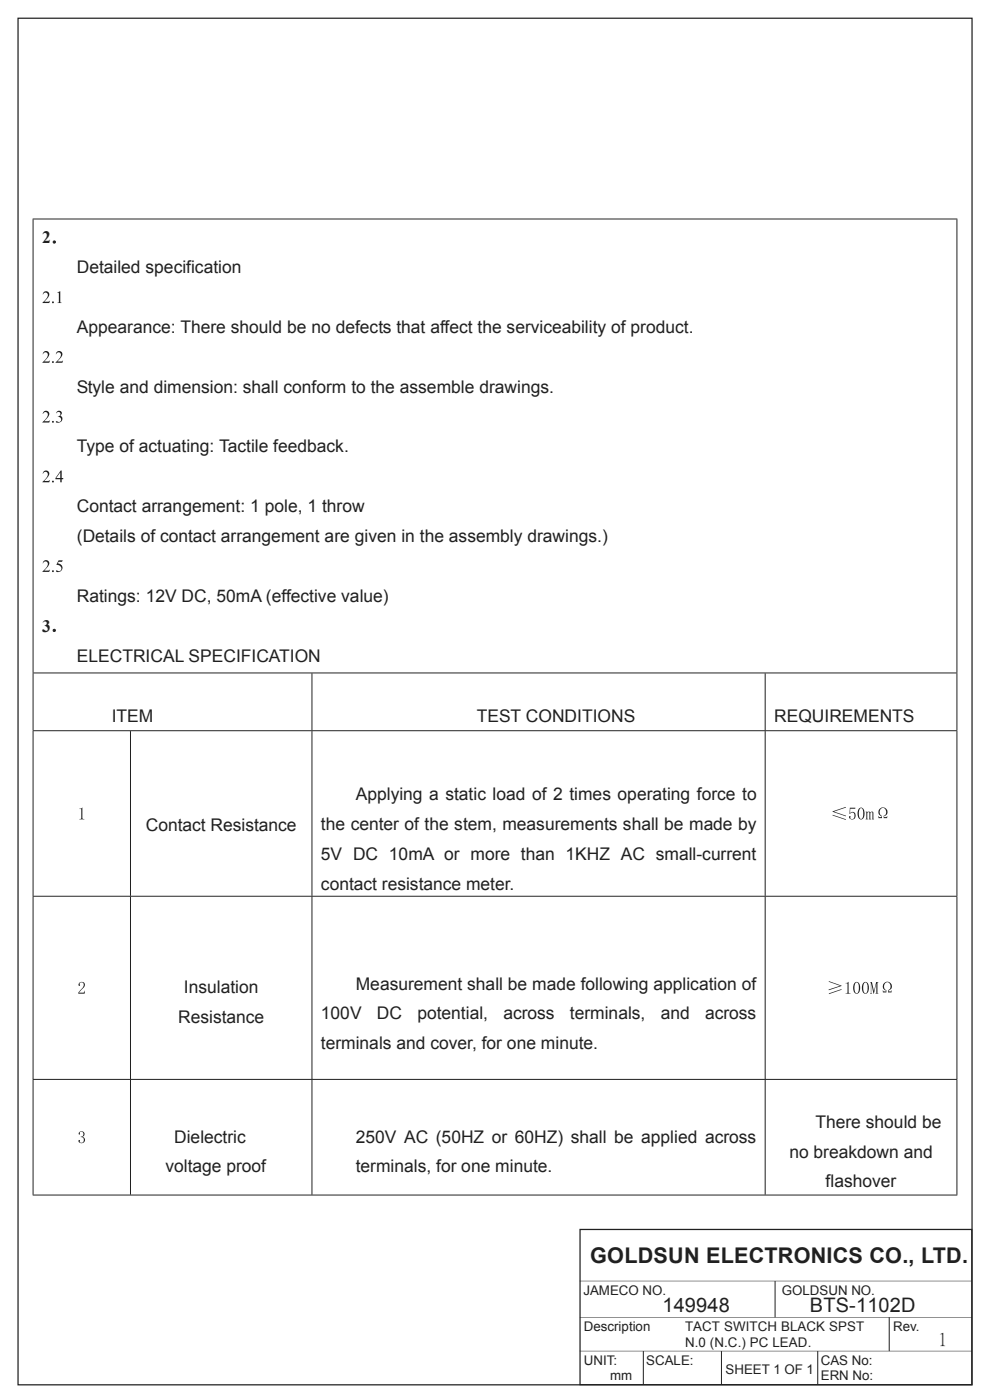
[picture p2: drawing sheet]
<svg xmlns="http://www.w3.org/2000/svg" width="210mm" height="297mm" viewBox="0 0 210 297" stroke-linecap="round" stroke-linejoin="round" font-family="sans-serif">
<defs><g id="words">
<text font-size="4.6" fill="#231f20" x="125.2" y="268">GOLDSUN ELECTRONICS CO., LTD.</text>
<g font-size="4.2" fill="#231f20">
<text x="140.5" y="278.3">149948</text>
<text x="171.8" y="278.3">BTS-1102D</text>
</g>
<text font-size="3.9" fill="#231f20" x="199.1" y="285.3">1</text>
<g font-size="3.7" fill="#231f20">
<text x="8.9" y="51.6">2</text>
<text x="16.3" y="57.9">Detailed specification</text>
<text x="16.3" y="70.6">Appearance: There should be no defects that affect the serviceability of product.</text>
<text x="16.3" y="83.3">Style and dimension: shall conform to the assemble drawings.</text>
<text x="16.3" y="96">Type of actuating: Tactile feedback.</text>
<text x="16.3" y="108.7">Contact arrangement: 1 pole, 1 throw</text>
<text x="16.3" y="115">(Details of contact arrangement are given in the assembly drawings.)</text>
<text x="16.3" y="127.7">Ratings: 12V DC, 50mA (effective value)</text>
<text x="8.9" y="134">3</text>
<text x="16.3" y="140.3">ELECTRICAL SPECIFICATION</text>
<text x="23.7" y="153.2">ITEM</text>
<text x="101.1" y="153.2">TEST CONDITIONS</text>
<text x="164.2" y="153.2">REQUIREMENTS</text>
<text x="75.5" y="169.8">Applying a static load of 2 times operating force to</text>
<text x="30.9" y="176.3">Contact Resistance</text>
<text x="68.1" y="176.1">the center of the stem, measurements shall be made by</text>
<text x="68.1" y="182.4">5V DC 10mA or more than 1KHZ AC small-current</text>
<text x="68.1" y="188.8">contact resistance meter.</text>
<text x="75.5" y="209.9">Measurement shall be made following application of</text>
<text x="39" y="210.7">Insulation</text>
<text x="37.8" y="217">Resistance</text>
<text x="68.1" y="216.3">100V</text>
<text x="79.9" y="216.3">DC</text>
<text x="88.5" y="216.3">potential,</text>
<text x="106.8" y="216.3">across</text>
<text x="120.9" y="216.3">terminals,</text>
<text x="140.1" y="216.3">and</text>
<text x="149.5" y="216.3">across</text>
<text x="68.1" y="222.6">terminals and cover, for one minute.</text>
<text x="173" y="239.2">There should be</text>
<text x="37" y="242.4">Dielectric</text>
<text x="75.5" y="242.4">250V AC (50HZ or 60HZ) shall be applied across</text>
<text x="167.4" y="245.6">no breakdown and</text>
<text x="35.1" y="248.7">voltage proof</text>
<text x="75.5" y="248.7">terminals, for one minute.</text>
<text x="175.1" y="251.9">flashover</text>
</g>
<g font-size="2.8" fill="#231f20">
<text x="123.8" y="274.6">JAMECO NO.</text>
<text x="165.8" y="274.6">GOLDSUN NO.</text>
<text x="123.9" y="282.3">Description</text>
<text x="145.3" y="282.4">TACT SWITCH BLACK SPST</text>
<text x="145.3" y="285.8">N.0 (N.C.) PC LEAD.</text>
<text x="189.4" y="282.3">Rev.</text>
<text x="123.9" y="289.5">UNIT:</text>
<text x="129.4" y="292.9">mm</text>
<text x="137.1" y="289.5">SCALE:</text>
<text x="153.9" y="291.4">SHEET 1 OF 1</text>
<text x="174.1" y="289.5">CAS No:</text>
<text x="174.1" y="292.9">ERN No:</text>
</g>
</g></defs>
<path d="M3.8 3.9h202.4v289.9h-202.4zM123 260.8h83.2v33h-83.2z" fill="none" stroke="#231f20" stroke-width=".26"/>
<g fill="#231f20">
<path d="M123 279.5h83.2z"/>
<path d="M123 271.8h83.2z"/>
<path d="M123 286.6h83.2z"/>
</g>
<path d="M164.4 271.8v7.7M188.6 279.5v7.1M136.5 286.6v7.1M153 286.6v7.1M173.5 286.6v7.1" fill="none" stroke="#231f20" stroke-width=".21"/>
<circle cx="11.5" cy="51.3" r=".24" fill="#231f20"/>
<circle cx="11.5" cy="51.3" r=".24" fill="none" stroke="#231f20" stroke-width=".21"/>
<g fill="#231f20">
<path d="M12.1 62.1l.7-.3v2.2l.3 .3h-.9l.3-.2v-1.6l-.1-.4zM11 64.1a.2 .2 0 0 1 .4 0 .2 .2 0 0 1-.4 0zM9.3 62a.75 .75 0 0 1 1.1 .1 .75 .75 0 0 1-.3 1.1l-.7 .8h.9l.3-.2-.2 .5-1.4-.1a2.2 2.2 0 0 0 1.1-1.8 .57 .57 0 0 0-.5-.3 .57 .57 0 0 0-.5 .4z"/>
<path d="M12.1 74.6a.75 .75 0 0 1 1.1 .2 .75 .75 0 0 1-.3 1.1l-.7 .8h.9l.3-.2-.2 .5-1.4-.1a2.2 2.2 0 0 0 1.1-1.8 .57 .57 0 0 0-.6-.3 .57 .57 0 0 0-.5 .4zM11 76.8a.2 .2 0 0 1 .4 0 .2 .2 0 0 1-.4 0zM9.3 74.6a.75 .75 0 0 1 1.1 .2 .75 .75 0 0 1-.3 1.1l-.7 .8h.9l.3-.2-.2 .5-1.4-.1a2.2 2.2 0 0 0 1.1-1.8 .57 .57 0 0 0-.5-.3 .57 .57 0 0 0-.5 .4z"/>
<path d="M12.1 87.3a.56 .56 0 0 1 .9 0 .56 .56 0 0 1-.2 .9 .79 .79 0 0 1 .3 1.2 .79 .79 0 0 1-1.2 0 .56 .56 0 0 0 .9-.1 .56 .56 0 0 0-.2-.8l-.3-.1a.53 .53 0 0 0 .5-.4 .53 .53 0 0 0-.4-.6l-.5 .3zM11 89.5a.2 .2 0 0 1 .4 0 .2 .2 0 0 1-.4 0zM9.3 87.3a.75 .75 0 0 1 1.1 .2 .75 .75 0 0 1-.3 1.1l-.7 .8 .9-.1 .3-.1-.2 .4h-1.4a2.2 2.2 0 0 0 1.1-1.9 .57 .57 0 0 0-.5-.3 .57 .57 0 0 0-.5 .4z"/>
<path d="M12.8 100.2l-.9 1.2h.9zM12.9 99.8h.2v1.6h.3v.3h-.3v.6h-.3v-.6h-1v-.3zM11 102.2a.2 .2 0 0 1 .4 0 .2 .2 0 0 1-.4 0zM9.3 100a.75 .75 0 0 1 1.1 .2 .75 .75 0 0 1-.3 1l-.7 .8h.9l.3-.2-.2 .5-1.4-.1a2.2 2.2 0 0 0 1.1-1.8 .57 .57 0 0 0-.5-.3 .57 .57 0 0 0-.5 .4z"/>
<path d="M12.4 118.9h.9l-.1 .3h-.8l-.1 .3a.9 .9 0 0 1 1 1.1 .9 .9 0 0 1-1.4 .5l.1-.1a.66 .66 0 0 0 1-.3 .66 .66 0 0 0-.7-.8l-.3-.1zM11 121.2a.2 .2 0 0 1 .4 0 .2 .2 0 0 1-.4 0zM9.3 119a.75 .75 0 0 1 1.1 .2 .75 .75 0 0 1-.3 1l-.7 .8h.9l.3-.2-.2 .5h-1.4a2.2 2.2 0 0 0 1.1-1.9 .57 .57 0 0 0-.5-.3 .57 .57 0 0 0-.5 .4z"/>
<circle cx="11.5" cy="133.7" r=".24"/>
</g>
<g fill="none" stroke="#231f20" stroke-width=".21">
<path d="M6.9 46.5h196.2M7 46.5v96.2M203 46.5v96.2M6.9 142.8h196.2M7 142.8v12.1M66.2 142.8v12.1M162.3 142.8v12.1M203 142.8v12.1"/>
<circle cx="11.5" cy="133.7" r=".24"/>
</g>
<g fill="#231f20">
<path d="M16.8 171.5l.7-.2v2.2l.4 .3h-1.1l.4-.3v-1.8z"/>
<path d="M186.7 171.5a.92 .92 0 0 0-.4 .9 .92 .92 0 0 0 .7 .7v.2h-.5l-.2-.2 .1 .5h.7v-.5a.83 .83 0 0 1-.5-1.1 .83 .83 0 0 1 1-.5 .9 .9 0 0 1-.2 1.6v.5h.8v-.5l-.1 .2h-.6v-.2a.94 .94 0 0 0 .6-1.3 .94 .94 0 0 0-1.4-.3zM183.6 172.2l.2 .2v1.2l-.2 .2h.5l-.1-.2v-1l.3-.3 .1 .2v1.1l-.1 .2h.5l-.2-.2v-1l.3-.3 .2 .2v1.1l-.2 .2h.5l-.1-.2v-1.1a.34 .34 0 0 0-.3-.3 .34 .34 0 0 0-.4 .2 .34 .34 0 0 0-.3-.2 .34 .34 0 0 0-.3 .2v-.3zM182.4 171.6l.3-.2a1.57 1.57 0 0 1 .3 2l-.3 .3a1.74 1.74 0 0 1-.3-2.1zM182.3 171.5a1.53 1.53 0 0 0 .4 2.4 1.51 1.51 0 0 0 .2-2.5zM180.3 171.4l-.1 1.3a.65 .65 0 0 1 1.1 .2 .65 .65 0 0 1-.8 .8l-.1-.3a.18 .18 0 0 0-.1-.3 .18 .18 0 0 0-.2 .2 .75 .75 0 0 0 1 .4 .75 .75 0 0 0 .4-1 .75 .75 0 0 0-1-.3l-.2 .1 .1-.9h1l.1-.2zM176.6 172.9l2.9 .9-.1 .1-2.8-.9zM176.6 172.1l2.8-.9 .1 .1-2.6 .9 2.6 .8-.1 .2z"/>
</g>
<path d="M6.9 155h196.2M7 155.1v34.9M27.7 155.1v34.9M66.2 155.1v34.9M162.3 155.1v34.9M203 155.1v34.9" fill="none" stroke="#231f20" stroke-width=".21"/>
<g fill="#231f20">
<path d="M16.9 208.5a.7 .7 0 0 1 1 .1 .7 .7 0 0 1-.2 1l-.9 1h.9l.3-.4v.6h-1.4l.4-.7a1.17 1.17 0 0 0 .5-1.7 .45 .45 0 0 0-.5 .2 .45 .45 0 0 0-.1 .5h-.1l-.1-.2z"/>
<path d="M187.6 208.5a.92 .92 0 0 0-.3 .9 .92 .92 0 0 0 .6 .7v.2h-.5l-.2-.2 .1 .4h.7v-.4a.83 .83 0 0 1-.5-1.1 .83 .83 0 0 1 1.1-.5 .9 .9 0 0 1-.2 1.6v.4h.7l.1-.4-.2 .2h-.5v-.2a.94 .94 0 0 0 .6-1.3 .94 .94 0 0 0-1.5-.3zM184.6 208.3l.1 .2v2.1l-.1 .2h.4l-.2-.2v-1.9l.6 2.1 .5-2.1v1.9l-.2 .2h.6l-.2-.2v-2.1l.2-.2h-.4l-.5 1.9-.4-1.9zM183.3 208.6l.3-.2a1.57 1.57 0 0 1 .3 2l-.3 .3a1.74 1.74 0 0 1-.3-2.1zM183.2 208.5a1.53 1.53 0 0 0 .4 2.3 1.51 1.51 0 0 0 .2-2.5zM181.5 208.6l.2-.2a1.57 1.57 0 0 1 .4 2l-.4 .3a1.74 1.74 0 0 1-.2-2.1zM181.3 208.5a1.53 1.53 0 0 0 .4 2.3 1.51 1.51 0 0 0 .2-2.5zM179.4 208.5l.4 .2v1.9l-.4 .2h1l-.4-.3v-2.2zM175.8 210.7l2.7-.9v.2l-2.7 .9zM175.8 208.1l2.7 1.1-2.7 .9-.1-.2 2.5-.8-2.4-.8z"/>
</g>
<path d="M6.9 190.1h196.2M7 190.2v38.7M27.7 190.2v38.7M66.2 190.2v38.7M162.3 190.2v38.7M203 190.2v38.7" fill="none" stroke="#231f20" stroke-width=".21"/>
<path d="M16.9 240.1a.61 .61 0 0 1 .9 .2 .61 .61 0 0 1-.3 .9 .7 .7 0 0 1 .3 1.1 .7 .7 0 0 1-1.1-.3 .22 .22 0 0 1 .3 0 .22 .22 0 0 1-.1 .3 .59 .59 0 0 0 .9-.4 .59 .59 0 0 0-.7-.7 .56 .56 0 0 0 .6-.5 .56 .56 0 0 0-.6-.6l-.2 .1-.1 .5-.1-.2z" fill="#231f20"/>
<path d="M6.9 229h196.2M7 229.1v24.3M27.7 229.1v24.3M66.2 229.1v24.3M162.3 229.1v24.3M203 229.1v24.3M6.9 253.5h196.2" fill="none" stroke="#231f20" stroke-width=".21"/>
<use href="#words"/>
</svg>
